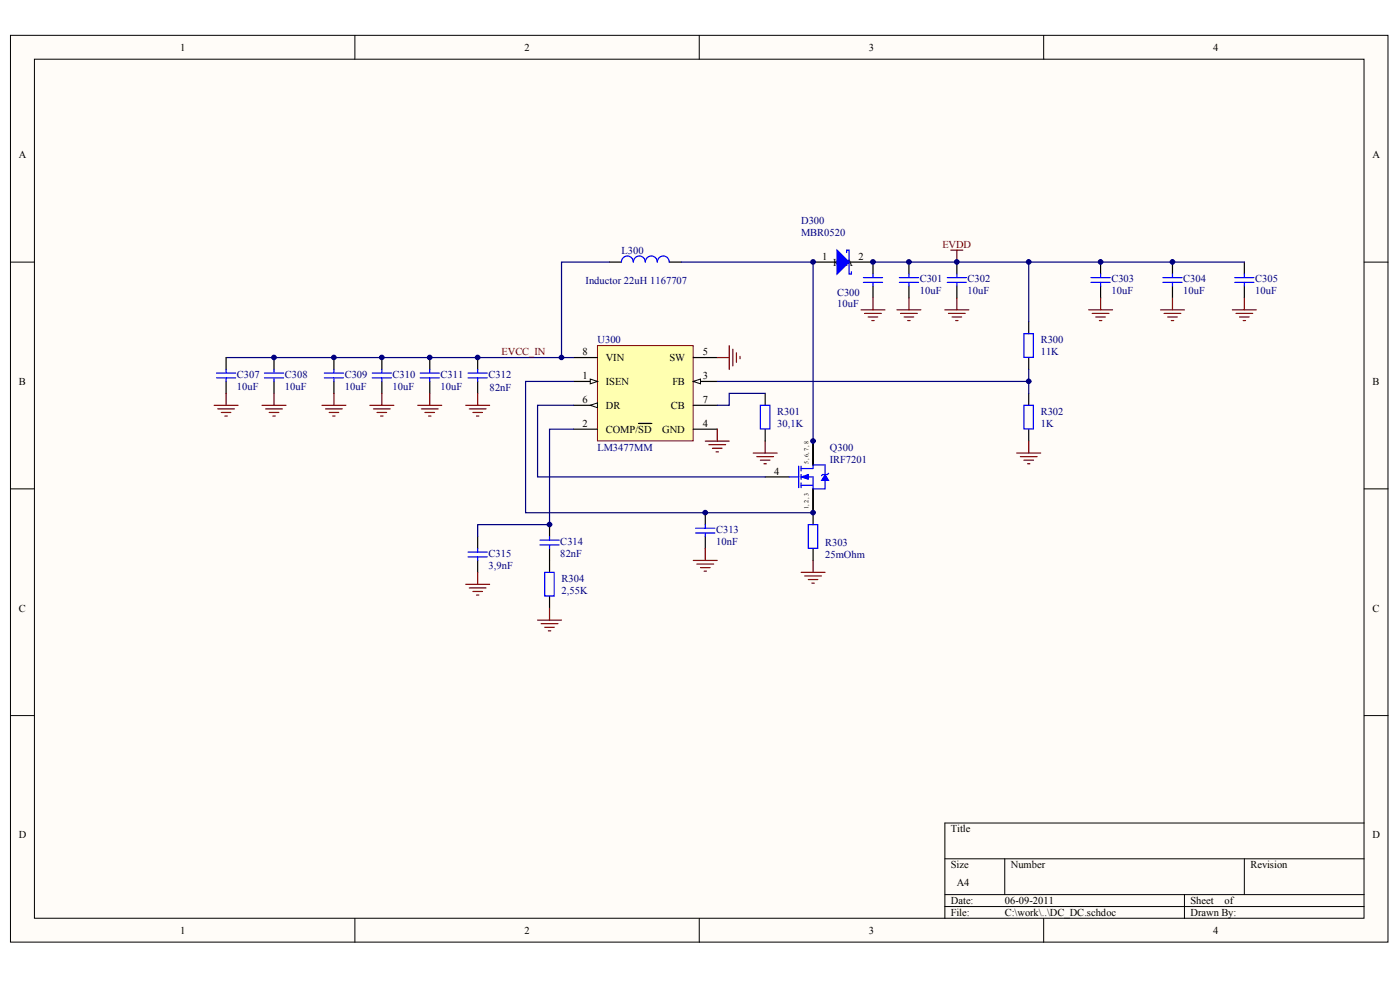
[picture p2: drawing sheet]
<svg xmlns="http://www.w3.org/2000/svg" width="288mm" height="202mm" viewBox="0 0 288 202" stroke-linecap="round" stroke-linejoin="round" font-family="sans-serif">
<defs><g id="words">
<g font-size="2.2">
<text x="37" y="10.4">1</text>
<text x="107.8" y="10.4">2</text>
<text x="178.7" y="10.4">3</text>
<text x="249.5" y="10.4">4</text>
<text x="3.9" y="32.5">A</text>
<text x="282.2" y="32.5">A</text>
<text x="169" y="53.4">1</text>
<text x="176.5" y="53.4">2</text>
<text x="171.3" y="54.6">K A</text>
<text x="119.8" y="77.9">1</text>
<text x="119.8" y="73">8</text>
<text x="124.6" y="74.2">VIN</text>
<text x="137.6" y="74.2">SW</text>
<text x="144.5" y="77.9">3</text>
<text x="144.5" y="73">5</text>
<text x="3.9" y="79.1">B</text>
<text x="119.8" y="82.8">6</text>
<text x="124.6" y="79.1">ISEN</text>
<text x="138.2" y="79.1">FB</text>
<text x="144.5" y="82.8">7</text>
<text x="282.2" y="79.1">B</text>
<text x="119.8" y="87.7">2</text>
<text x="124.6" y="88.9">COMP/SD</text>
<text x="124.6" y="84">DR</text>
<text x="136.2" y="88.9">GND</text>
<text x="137.9" y="84">CB</text>
<text x="144.5" y="87.7">4</text>
<text x="159.2" y="97.5">4</text>
<text x="3.9" y="125.6">C</text>
<text x="282.2" y="125.6">C</text>
<text x="3.9" y="172.2">D</text>
<text x="195.5" y="171">Title</text>
<text x="282.2" y="172.2">D</text>
<text x="195.5" y="178.3">Size</text>
<text x="207.8" y="178.3">Number</text>
<text x="257.1" y="178.3">Revision</text>
<text x="195.5" y="185.7">Date:</text>
<text x="196.7" y="182">A4</text>
<text x="206.6" y="185.7">06-09-2011</text>
<text x="244.8" y="185.7">Sheet</text>
<text x="251.8" y="185.7">of</text>
<text x="37" y="191.9">1</text>
<text x="107.8" y="191.9">2</text>
<text x="178.7" y="191.9">3</text>
<text x="195.5" y="188.2">File:</text>
<text x="206.6" y="188.2">C:\work\..\DC_DC.schdoc</text>
<text x="244.8" y="188.2">Drawn By:</text>
<text x="249.5" y="191.9">4</text>
</g>
<g font-size="2.2" fill="#000080">
<text x="164.7" y="46">D300</text>
<text x="127.8" y="52.1">L300</text>
<text x="164.7" y="48.5">MBR0520</text>
<text x="120.4" y="58.3">Inductor 22uH 1167707</text>
<text x="189.1" y="58">C301</text>
<text x="199" y="58">C302</text>
<text x="228.5" y="58">C303</text>
<text x="243.3" y="58">C304</text>
<text x="258.1" y="58">C305</text>
<text x="172.1" y="60.7">C300</text>
<text x="172.1" y="63.2">10uF</text>
<text x="189.1" y="60.5">10uF</text>
<text x="199" y="60.5">10uF</text>
<text x="228.5" y="60.5">10uF</text>
<text x="243.3" y="60.5">10uF</text>
<text x="258.1" y="60.5">10uF</text>
<text x="122.8" y="70.5">U300</text>
<text x="214" y="70.5">R300</text>
<text x="48.7" y="77.6">C307</text>
<text x="58.6" y="77.6">C308</text>
<text x="70.9" y="77.6">C309</text>
<text x="80.7" y="77.6">C310</text>
<text x="90.6" y="77.6">C311</text>
<text x="100.4" y="77.6">C312</text>
<text x="214" y="73">11K</text>
<text x="48.7" y="80.1">10uF</text>
<text x="58.6" y="80.1">10uF</text>
<text x="70.9" y="80.1">10uF</text>
<text x="80.7" y="80.1">10uF</text>
<text x="90.6" y="80.1">10uF</text>
<text x="100.7" y="80.3">82nF</text>
<text x="159.8" y="85.2">R301</text>
<text x="159.8" y="87.7">30,1K</text>
<text x="214" y="85.2">R302</text>
<text x="214" y="87.7">1K</text>
<text x="122.8" y="92.6">LM3477MM</text>
<text x="170.6" y="92.6">Q300</text>
<text x="170.6" y="95">IRF7201</text>
<text x="115.2" y="112">C314</text>
<text x="147.2" y="109.5">C313</text>
<text x="147.2" y="112">10nF</text>
<text x="169.7" y="112.2">R303</text>
<text x="100.4" y="114.4">C315</text>
<text x="100.4" y="116.9">3,9nF</text>
<text x="115.2" y="114.4">82nF</text>
<text x="115.5" y="119.6">R304</text>
<text x="169.7" y="114.7">25mOhm</text>
<text x="115.5" y="122">2,55K</text>
</g>
<g font-size="2.2" fill="#800000">
<text x="193.8" y="50.9">EVDD</text>
<text x="103.1" y="73">EVCC_IN</text>
</g>
<g font-size="1.3">
<text x="166.2" y="95.3" transform="rotate(-90 166.2 95.3)">5, 6, 7, 8</text>
<text x="166.2" y="104.6" transform="rotate(-90 166.2 104.6)">1, 2, 3</text>
</g>
</g></defs>
<g fill="#fffcf8" stroke="#000" stroke-width=".21">
<path d="M2.2 7.3h283.2v186.2h-283.2z"/>
<path d="M7.1 12.2h273.4v176.4h-273.4z"/>
</g>
<g fill="none" stroke="#000" stroke-width=".21">
<path d="M73 7.3v4.9M143.8 7.3v4.9M214.6 7.3v4.9M2.2 53.8h4.9M280.5 53.8h4.9M2.2 100.4h4.9M280.5 100.4h4.9M2.2 147h4.9M280.5 147h4.9M194.3 176.4h86.2M206.6 176.4v7.4M255.9 176.4v7.4"/>
<path d="M280.5 169.1h-86.2v19.6M73 188.7v4.9M143.8 188.7v4.9M194.3 183.8h86.2M194.3 186.2h86.2M214.6 188.7v4.9M243.5 183.8v4.9"/>
</g>
<path d="M122.8 71h19.7v19.6h-19.7z" fill="#ffffb0" stroke="#800000" stroke-width=".21"/>
<path d="M117.9 78.4h4.9" fill="none" stroke="#000" stroke-width=".25"/>
<path d="M121.4 77.9l1.4 .5-1.4 .4z" fill="#fffcf8" stroke="#000" stroke-width=".21"/>
<path d="M142.6 78.4h4.9M117.9 88.2h4.9M131.3 87h2.7" fill="none" stroke="#000" stroke-width=".25"/>
<path d="M142.6 78.4l1.4-.5v.9z" fill="#fffcf8" stroke="#000" stroke-width=".21"/>
<path d="M142.6 73.5h4.9M117.9 83.3h4.9M142.6 88.2h4.9" fill="none" stroke="#000" stroke-width=".25"/>
<path d="M121.4 83.3l1.4-.5v1z" fill="#fffcf8" stroke="#000" stroke-width=".21"/>
<g fill="none" stroke="#000" stroke-width=".25">
<path d="M125.3 53.8h2.5M137.6 53.8h2.5M167.2 53.8h4.9M174.6 53.8h4.9v2.5M179.5 58.7v2.5M186.9 53.8v2.5M186.9 58.7v2.5M196.7 53.8v2.5M196.7 58.7v2.5M226.3 53.8v2.5M226.3 58.7v2.5M241.1 53.8v2.5"/>
<path d="M241.1 58.7v2.5M255.9 53.8v2.5M255.9 58.7v2.5M46.5 73.5v2.4M46.5 78.4v2.4M56.3 73.5v2.4M56.3 78.4v2.4M68.7 73.5v2.4M68.7 78.4v2.4M78.5 73.5v2.4M78.5 78.4v2.4M88.4 73.5v2.4"/>
<path d="M88.4 78.4v2.4M98.2 73.5v2.4M98.2 78.4v2.4M117.9 73.5h4.9M211.5 66.1v2.5M211.5 73.5v2.4M142.6 83.3h4.9M157.3 98h5M157.3 80.8v2.5M157.3 88.2v2.4M167.2 90.6v4.9M211.5 80.8v2.5"/>
<path d="M211.5 88.2v2.4M98.2 110.2v2.5M98.2 115.1v2.5M113 107.8v2.4M113 112.7v4.9M145 105.3v2.5M145 110.2v2.5M167.2 100.4v7.4M167.2 112.7v2.4M113 122.5v2.4"/>
</g>
<g fill="none" stroke="#800000" stroke-width=".25">
<path d="M195.5 51.4h2.5M196.7 51.4v2.4M147.5 73.5h2.4M149.9 71v4.9M150.7 71.7v3.5M151.4 72.5v1.9M152.2 73.2v.5M177 63.6h5M177.8 64.4h3.4M178.5 65.1h2M179.3 65.9h.4M179.5 61.2v2.4"/>
<path d="M184.4 63.6h5M185.2 64.4h3.4M185.9 65.1h2M186.6 65.9h.5M186.9 61.2v2.4M194.3 63.6h4.9M195 64.4h3.5M195.8 65.1h1.9M196.5 65.9h.5M196.7 61.2v2.4M223.8 63.6h5M224.6 64.4h3.4"/>
<path d="M225.3 65.1h2M226.1 65.9h.5M226.3 61.2v2.4M238.6 63.6h4.9M239.4 64.4h3.4M240.1 65.1h2M240.8 65.9h.5M241.1 61.2v2.4M253.4 63.6h4.9M254.1 64.4h3.5M254.9 65.1h1.9M255.6 65.9h.5"/>
<path d="M255.9 61.2v2.4M44 83.3h5M44.8 84h3.4M45.5 84.7h2M46.2 85.5h.5M46.5 80.8v2.5M53.9 83.3h4.9M54.6 84h3.5M55.4 84.7h1.9M56.1 85.5h.5M56.3 80.8v2.5M66.2 83.3h4.9"/>
<path d="M66.9 84h3.5M67.7 84.7h1.9M68.4 85.5h.5M68.7 80.8v2.5M76 83.3h5M76.8 84h3.4M77.5 84.7h2M78.3 85.5h.5M78.5 80.8v2.5M85.9 83.3h4.9M86.6 84h3.5M87.4 84.7h1.9"/>
<path d="M88.1 85.5h.5M88.4 80.8v2.5M95.8 83.3h4.9M96.5 84h3.4M97.2 84.7h2M98 85.5h.5M98.2 80.8v2.5M145 90.6h4.9M145.8 91.4h3.4M146.5 92.1h2M147.2 92.8h.5M147.5 88.2v2.4"/>
<path d="M154.9 93.1h4.9M155.6 93.8h3.5M156.3 94.5h2M157.1 95.3h.5M157.3 90.6v2.5M209.1 93.1h4.9M209.8 93.8h3.4M210.5 94.5h2M211.3 95.3h.5M211.5 90.6v2.5M98.2 117.6v2.4M142.6 115.1h4.9"/>
<path d="M143.3 115.9h3.4M144 116.6h2M144.8 117.3h.5M145 112.7v2.4M164.7 117.6h5M165.5 118.3h3.4M166.2 119.1h2M166.9 119.8h.5M167.2 115.1v2.5M95.8 120h4.9M96.5 120.8h3.4M97.2 121.5h2"/>
<path d="M98 122.2h.5M110.5 127.4h5M111.3 128.1h3.4M112 128.9h2M112.8 129.6h.4M113 124.9v2.5"/>
</g>
<g fill="none" stroke="#00f" stroke-width=".25">
<path d="M130.2 53.8a1.22 1.22 0 0 0-1.2-1.2 1.22 1.22 0 0 0-1.2 1.2M132.7 53.8a1.22 1.22 0 0 0-1.2-1.2 1.22 1.22 0 0 0-1.3 1.2M137.6 53.8a1.23 1.23 0 0 0-1.2-1.2 1.23 1.23 0 0 0-1.3 1.2 1.22 1.22 0 0 0-1.2-1.2 1.22 1.22 0 0 0-1.2 1.2M174.1 51.9v-.5h.5v4.9h.5v-.5M177.5 57h4M177.5 58h4M179.5 56.3v.7M179.5 58v.7M184.9 57h4M184.9 58h4M186.9 56.3v.7M186.9 58v.7"/>
<path d="M194.8 57h3.9M194.8 58h3.9M196.7 56.3v.7M196.7 58v.7M224.3 57h4M224.3 58h4M226.3 56.3v.7M226.3 58v.7M239.1 57h4M239.1 58h4M241.1 56.3v.7M241.1 58v.7"/>
<path d="M253.9 57h3.9M253.9 58h3.9M255.9 56.3v.7M255.9 58v.7M44.5 76.6h4M44.5 77.6h4M46.5 75.9v.7M46.5 77.6v.8M54.4 76.6h3.9M54.4 77.6h3.9M56.3 75.9v.7M56.3 77.6v.8"/>
<path d="M66.7 76.6h3.9M66.7 77.6h3.9M68.7 75.9v.7M68.7 77.6v.8M76.5 76.6h4M76.5 77.6h4M78.5 75.9v.7M78.5 77.6v.8M86.4 76.6h3.9M86.4 77.6h3.9M88.4 75.9v.7M88.4 77.6v.8"/>
<path d="M96.2 76.6h4M96.2 77.6h4M98.2 75.9v.7M98.2 77.6v.8M210.5 68.6h2v4.8h-2zM156.3 83.3h2v4.8h-2zM162.3 98h1.9M164.2 95.8v4.4M164.7 96.3h2.5v-.8h2.5v2M164.7 98h2.5v2.4h2.5v-1.7M164.7 99.7h2.5M164.7 95.8v.9"/>
<path d="M164.7 97.5v1M164.7 99.2v1M170.4 97.2l-.3 .3h-.9l-.3 .2M210.5 83.3h2v4.8h-2zM96.2 114.4h4M96.2 113.4h4M98.2 112.7v.7M98.2 114.4v.7M111 111.9h4M111 111h4M112 117.6h2v4.8h-2zM113 110.2v.8"/>
<path d="M113 111.9v.8M143 109.5h4M143 108.5h4M145 107.8v.7M145 109.5v.7M166.2 107.8h1.9v4.8h-1.9z"/>
</g>
<g fill="#00f" stroke="#00f" stroke-width=".21">
<path d="M164.7 98l1.5-.5v1z"/>
<path d="M169.7 97.5l.7 1.2h-1.5z"/>
</g>
<path d="M125.3 53.8h-9.8v19.7h2.4M140.1 53.8h27.1v36.8M179.5 53.8h32v12.3M211.5 53.8h44.4M46.5 73.5h69M117.9 78.4h-9.8v26.9h59.1M211.5 75.9v2.5h-64M211.5 78.4v2.4M117.9 83.3h-7.4v14.7h46.8M117.9 88.2h-4.9v19.6h-14.8v2.4M157.3 80.8h-7.4v2.5h-2.4" fill="none" stroke="#000080" stroke-width=".25"/>
<path d="M172.1 51.4l2.5 2.4-2.5 2.5z" fill="#00f" stroke="#00f" stroke-width=".25"/>
<g fill="#000080" stroke="#000080" stroke-width=".21">
<circle cx="56.3" cy="73.4" r=".47"/>
<circle cx="68.7" cy="73.4" r=".47"/>
<circle cx="78.5" cy="73.4" r=".47"/>
<circle cx="88.4" cy="73.4" r=".47"/>
<circle cx="98.2" cy="73.4" r=".47"/>
<circle cx="113" cy="107.8" r=".47"/>
<circle cx="115.5" cy="73.4" r=".47"/>
<circle cx="145" cy="105.3" r=".47"/>
<circle cx="167.2" cy="105.3" r=".47"/>
<circle cx="167.2" cy="90.6" r=".47"/>
<circle cx="167.2" cy="53.8" r=".48"/>
<circle cx="179.5" cy="53.8" r=".48"/>
<circle cx="186.9" cy="53.8" r=".48"/>
<circle cx="196.7" cy="53.8" r=".48"/>
<circle cx="211.5" cy="78.3" r=".47"/>
<circle cx="211.5" cy="53.8" r=".48"/>
<circle cx="226.3" cy="53.8" r=".48"/>
<circle cx="241.1" cy="53.8" r=".48"/>
</g>
<use href="#words"/>
</svg>
